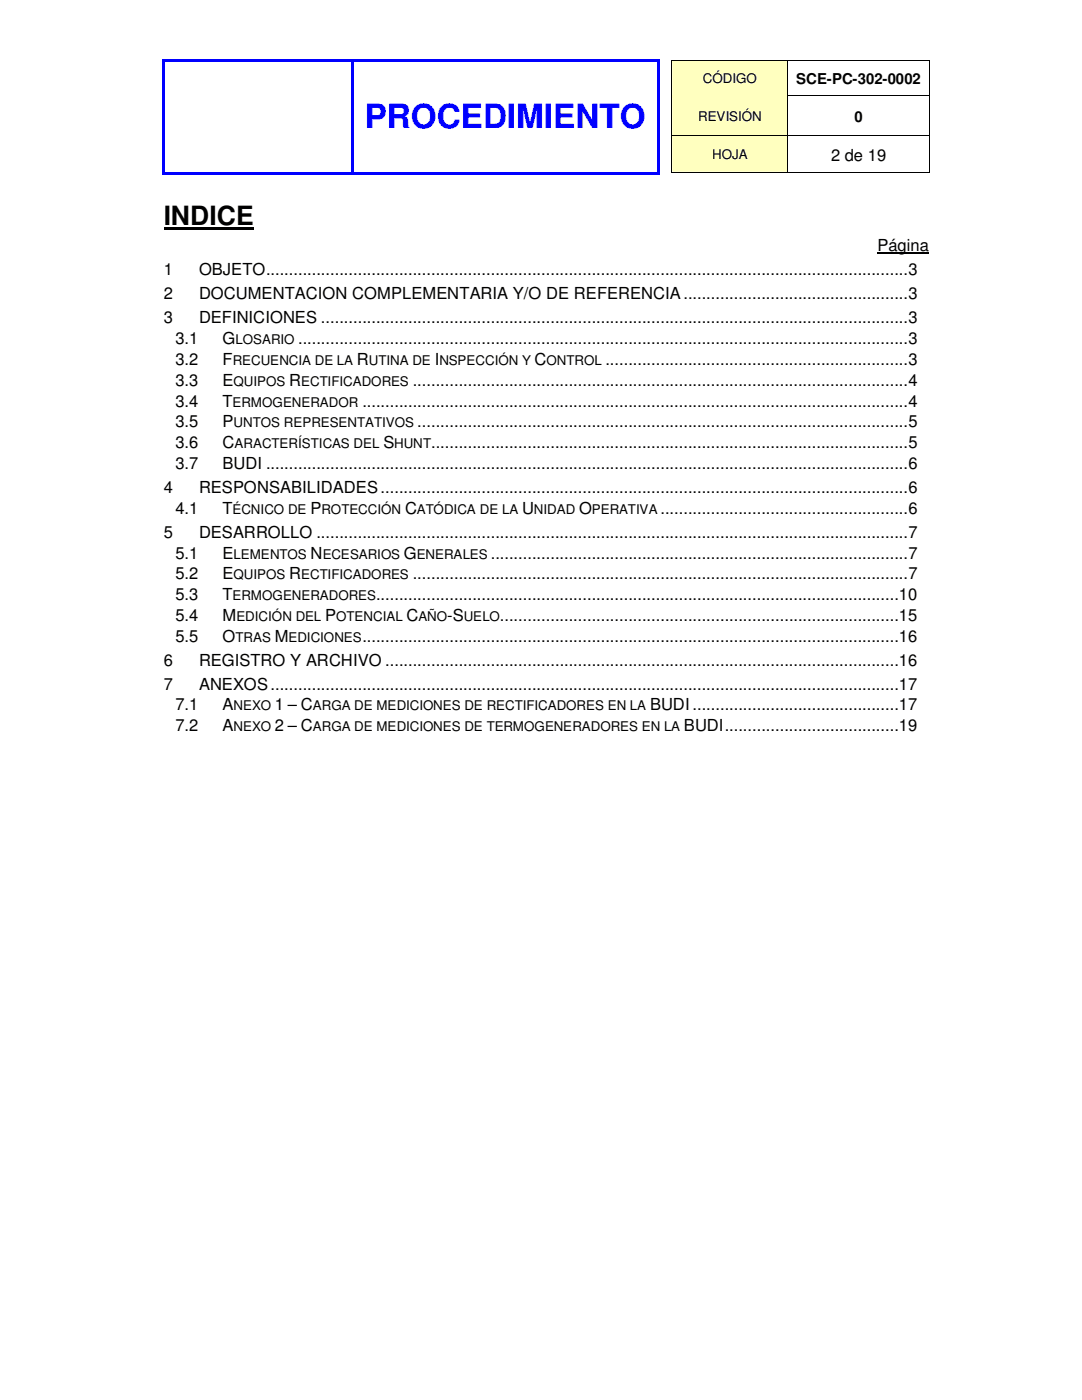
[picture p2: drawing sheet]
<svg xmlns="http://www.w3.org/2000/svg" width="216mm" height="279mm" viewBox="0 0 216 279" stroke-linecap="round" stroke-linejoin="round" font-family="sans-serif">
<defs><g id="words">
<text font-size="6.6" fill="#00f" x="72.8" y="25.6">PROCEDIMIENTO</text>
<text font-size="5.3" x="32.7" y="44.8">INDICE</text>
<g font-size="3.3">
<text x="165.8" y="32">2 de 19</text>
<text x="175.1" y="50.1">Página</text>
<text x="32.7" y="59.7">2</text>
<text x="32.7" y="54.9">1</text>
<text x="39.7" y="54.9">OBJETO............................................................................................................................................3</text>
<text x="39.7" y="59.7">DOCUMENTACION COMPLEMENTARIA Y/O DE REFERENCIA.................................................3</text>
<text x="32.7" y="64.5">3</text>
<text x="39.7" y="64.5">DEFINICIONES ................................................................................................................................3</text>
<text x="35" y="68.7">3.1</text>
<text x="44.4" y="68.7">G</text>
<text x="59.5" y="68.7">.....................................................................................................................................3</text>
<text x="35" y="72.8">3.2</text>
<text x="35" y="77">3.3</text>
<text x="44.4" y="72.8">F</text>
<text x="44.4" y="77">E</text>
<text x="57.7" y="77">R</text>
<text x="71.2" y="72.8">R</text>
<text x="82.4" y="77">............................................................................................................4</text>
<text x="86.7" y="72.8">I</text>
<text x="106.7" y="72.8">C</text>
<text x="120.8" y="72.8">..................................................................3</text>
<text x="35" y="81.2">3.4</text>
<text x="44.4" y="81.2">T</text>
<text x="72.3" y="81.2">.......................................................................................................................4</text>
<text x="35" y="85.3">3.5</text>
<text x="35" y="89.4">3.6</text>
<text x="44.4" y="85.3">P</text>
<text x="44.4" y="89.4">C</text>
<text x="76.5" y="89.4">S</text>
<text x="83.3" y="85.3">...........................................................................................................5</text>
<text x="86" y="89.4">........................................................................................................5</text>
<text x="35" y="93.6">3.7</text>
<text x="44.4" y="93.6">BUDI ............................................................................................................................................6</text>
<text x="32.7" y="98.3">4</text>
<text x="39.7" y="98.3">RESPONSABILIDADES...................................................................................................................6</text>
<text x="32.7" y="107.3">5</text>
<text x="35" y="102.5">4.1</text>
<text x="39.7" y="107.3">DESARROLLO .................................................................................................................................7</text>
<text x="44.4" y="102.5">T</text>
<text x="61.9" y="102.5">P</text>
<text x="80.8" y="102.5">C</text>
<text x="104.2" y="102.5">U</text>
<text x="115.6" y="102.5">O</text>
<text x="131.8" y="102.5">......................................................6</text>
<text x="35" y="111.5">5.1</text>
<text x="44.4" y="111.5">E</text>
<text x="62" y="111.5">N</text>
<text x="80.6" y="111.5">G</text>
<text x="97.9" y="111.5">...........................................................................................7</text>
<text x="35" y="115.6">5.2</text>
<text x="35" y="119.7">5.3</text>
<text x="44.4" y="115.6">E</text>
<text x="44.4" y="119.7">T</text>
<text x="57.7" y="115.6">R</text>
<text x="75.1" y="119.7">..................................................................................................................10</text>
<text x="82.4" y="115.6">............................................................................................................7</text>
<text x="35" y="123.9">5.4</text>
<text x="44.4" y="123.9">M</text>
<text x="64.9" y="123.9">P</text>
<text x="81.1" y="123.9">C</text>
<text x="89.2" y="123.9">-S</text>
<text x="99.7" y="123.9">.......................................................................................15</text>
<text x="35" y="128.1">5.5</text>
<text x="44.4" y="128.1">O</text>
<text x="54.8" y="128.1">M</text>
<text x="72.3" y="128.1">.....................................................................................................................16</text>
<text x="32.7" y="132.8">6</text>
<text x="32.7" y="137.6">7</text>
<text x="39.7" y="132.8">REGISTRO Y ARCHIVO ................................................................................................................16</text>
<text x="39.7" y="137.6">ANEXOS.........................................................................................................................................17</text>
<text x="35" y="141.8">7.1</text>
<text x="44.4" y="141.8">A</text>
<text x="54.9" y="141.8">1 – C</text>
<text x="129.7" y="141.8">BUDI .............................................17</text>
<text x="35" y="146">7.2</text>
<text x="44.4" y="146">A</text>
<text x="54.9" y="146">2 – C</text>
<text x="136.5" y="146">BUDI......................................19</text>
</g>
<g font-size="3">
<text x="158.9" y="16.7">SCE-PC-302-0002</text>
<text x="170.5" y="24.3">0</text>
</g>
<g font-size="2.7">
<text x="140.3" y="16.6">CÓDIGO</text>
<text x="139.3" y="24.2">REVISIÓN</text>
<text x="142.1" y="31.8">HOJA</text>
<text x="47" y="68.7">LOSARIO</text>
<text x="46.4" y="72.8">RECUENCIA DE LA</text>
<text x="46.6" y="77">QUIPOS</text>
<text x="60.1" y="77">ECTIFICADORES</text>
<text x="73.6" y="72.8">UTINA DE NSPECCIÓN Y</text>
<text x="109.1" y="72.8">ONTROL</text>
<text x="46.4" y="81.2">ERMOGENERADOR</text>
<text x="46.6" y="85.3">UNTOS REPRESENTATIVOS</text>
<text x="46.8" y="89.4">ARACTERÍSTICAS DEL</text>
<text x="78.7" y="89.4">HUNT</text>
<text x="46.4" y="102.5">ÉCNICO DE</text>
<text x="64.1" y="102.5">ROTECCIÓN</text>
<text x="83.2" y="102.5">ATÓDICA DE LA</text>
<text x="106.6" y="102.5">NIDAD</text>
<text x="118.1" y="102.5">PERATIVA</text>
<text x="46.6" y="111.5">LEMENTOS</text>
<text x="64.4" y="111.5">ECESARIOS</text>
<text x="83.1" y="111.5">ENERALES</text>
<text x="46.4" y="119.7">ERMOGENERADORES</text>
<text x="46.6" y="115.6">QUIPOS</text>
<text x="60.1" y="115.6">ECTIFICADORES</text>
<text x="47.2" y="123.9">EDICIÓN DEL</text>
<text x="67.1" y="123.9">OTENCIAL</text>
<text x="83.5" y="123.9">AÑO</text>
<text x="92.5" y="123.9">UELO</text>
<text x="47" y="128.1">TRAS</text>
<text x="57.6" y="128.1">EDICIONES</text>
<text x="46.6" y="141.8">NEXO</text>
<text x="62.4" y="141.8">ARGA DE MEDICIONES DE RECTIFICADORES EN LA</text>
<text x="46.6" y="146">NEXO</text>
<text x="62.4" y="146">ARGA DE MEDICIONES DE TERMOGENERADORES EN LA</text>
</g>
</g></defs>
<g fill="#ffffbf">
<path d="M134.2 12.4h23v6.6h-23z"/>
<path d="M135.3 13.8h20.7v3.8h-20.7z"/>
</g>
<g fill="#fff">
<path d="M157.3 12.4h28v6.6h-28z"/>
<path d="M158.4 13.6h25.8v4.1h-25.8z"/>
</g>
<g fill="#00f">
<path d="M32.4 11.9h.5v.5h-.5z"/>
<path d="M32.9 11.9h37.1v.5h-37.1z"/>
<path d="M70 12.4h.5z"/>
<path d="M70 11.9h.5v.5h-.5z"/>
<path d="M70.5 11.9h60.6v.5h-60.6z"/>
<path d="M131.1 11.9h.5v.5h-.5z"/>
</g>
<path d="M134 11.9h.2v.5h-.2zM134 11.9h.2v.2h-.2z" fill="#000"/>
<path d="M134.2 12h23" fill="none" stroke="#000" stroke-width=".2"/>
<path d="M134.2 12.3h23" fill="none" stroke="#ffffbf" stroke-width=".34"/>
<path d="M157.3 12.1l.1 .3z" fill="#fff"/>
<path d="M157.2 12.1l.1 .3zM157.2 11.9h.2v.2h-.2z" fill="#000"/>
<path d="M157.4 12h27.9" fill="none" stroke="#000" stroke-width=".2"/>
<path d="M157.4 12.1h27.9v.3h-27.9z" fill="#fff"/>
<path d="M185.3 11.9h.2v.5h-.2zM185.3 11.9h.2v.2h-.2z" fill="#000"/>
<g fill="#00f">
<path d="M32.4 12.4h.5v6.6h-.5z"/>
<path d="M70 12.4h.5v6.6h-.5z"/>
<path d="M131.1 12.4h.5v6.6h-.5z"/>
</g>
<path d="M134.1 12.4v6.6M157.2 12.4v6.6M185.4 12.4v6.6" fill="none" stroke="#000" stroke-width=".2"/>
<g fill="#ffffbf">
<path d="M134.2 19.5h23v7.6h-23z"/>
<path d="M135.3 21.1h20.7v4.4h-20.7z"/>
</g>
<g fill="#00f">
<path d="M32.4 19h.5v.5h-.5z"/>
<path d="M70 19h.5v.5h-.5z"/>
<path d="M131.1 19h.5v.5h-.5z"/>
</g>
<path d="M134 19h.2v.5h-.2z" fill="#000"/>
<path d="M134.2 19h23" fill="none" stroke="#000" stroke-width=".2"/>
<path d="M134.2 19.1h23v.4h-23z" fill="#ffffbf"/>
<path d="M157.2 19l.1 .5zM185.3 19h.2v.5h-.2z" fill="#000"/>
<path d="M157.3 19h28" fill="none" stroke="#000" stroke-width=".2"/>
<g fill="#00f">
<path d="M32.4 19.5h.5v7.6h-.5z"/>
<path d="M70 19.5h.5v7.6h-.5z"/>
<path d="M131.1 19.5h.5v7.6h-.5z"/>
</g>
<path d="M134.1 19.5v7.6M157.2 19.5v7.6M185.4 19.5v7.6" fill="none" stroke="#000" stroke-width=".2"/>
<g fill="#ffffbf">
<path d="M134.2 27.6h23v6.6h-23z"/>
<path d="M135.3 28.7h20.7v4.4h-20.7z"/>
</g>
<g fill="#00f">
<path d="M32.4 27.1h.5v.5h-.5z"/>
<path d="M70 27.1h.5v.5h-.5z"/>
<path d="M131.1 27.1h.5v.5h-.5z"/>
</g>
<path d="M134 27.1h.2v.5h-.2zM157.2 27.1l.1 .5zM185.3 27.1h.2v.5h-.2z" fill="#000"/>
<path d="M134.2 27.1h23M157.3 27.1h28" fill="none" stroke="#000" stroke-width=".2"/>
<path d="M134.2 27.3h23" fill="none" stroke="#ffffbf" stroke-width=".42"/>
<g fill="#00f">
<path d="M32.4 27.6h.5v6.7h-.5z"/>
<path d="M32.4 34.3h.5v.5h-.5z"/>
<path d="M32.9 34.3h37.1v.5h-37.1z"/>
<path d="M70 27.6h.5v6.7h-.5z"/>
<path d="M70 34.3h.5v.5h-.5z"/>
<path d="M70.5 34.3h60.6v.5h-60.6z"/>
<path d="M131.1 27.6h.5v6.7h-.5z"/>
<path d="M131.1 34.3h.5v.5h-.5z"/>
</g>
<path d="M134.1 27.6v6.7M134.2 34.4h23M157.2 27.6v6.7M157.4 34.4h27.9M185.4 27.6v6.7" fill="none" stroke="#000" stroke-width=".2"/>
<path d="M134 34.3h.2v.2h-.2zM157.2 34.3h.2v.2h-.2zM185.3 34.3h.2v.2h-.2zM32.7 45.4h17.9v.6h-17.9z" fill="#000"/>
<path d="M175.1 50.5h10.3" fill="none" stroke="#000" stroke-width=".25"/>
<use href="#words"/>
</svg>
